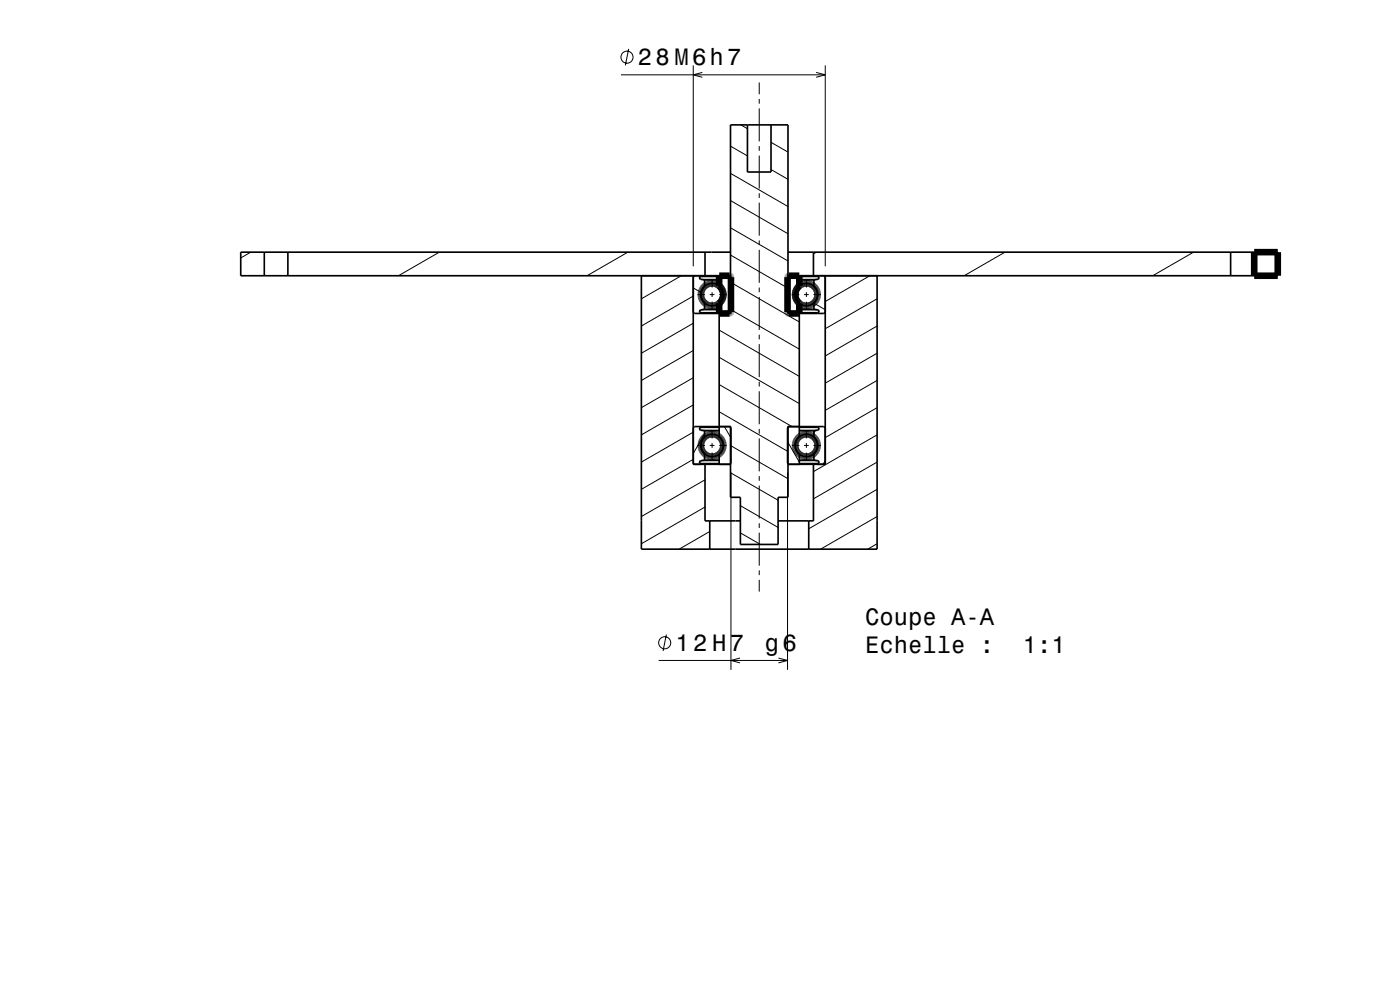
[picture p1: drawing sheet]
<svg xmlns="http://www.w3.org/2000/svg" width="297mm" height="210mm" viewBox="0 0 297 210" stroke-linecap="round" stroke-linejoin="round" font-family="sans-serif">
<defs><g id="words">
<g font-size="5">
<text x="135.3" y="13.9">28 M6h7</text>
<text x="183.6" y="132.5">Coupe A-A</text>
<text x="143.3" y="138.1">12 H7</text>
<text x="162.3" y="138.1">g6</text>
<text x="183.6" y="138.5">Echelle :</text>
<text x="217" y="138.5">1:1</text>
</g>
</g></defs>
<g fill="none" stroke="#000" stroke-width=".21">
<path d="M131.7 15.9h43.4M133.4 10.4l-.7 3.5M147.1 13.9v42.6M149 15.4l-1.9 .5 1.9 .5M161.1 17.5v2.5M173.1 15.4l2 .5-2 .5M175.1 13.9v42.6M155 31l3.6 2.1M155 36.8l12.2 7M157.2 26.5l1.4 .8M161.1 21v1M161.1 23v7"/>
<path d="M161.1 31v1M161.1 33v7M163.6 30.2l3.6 2.1M163.6 36l3.6 2M53.2 53.5l-2.1 1.2M93.2 53.5l-8.7 5M133.2 53.5l-8.7 5M144.5 58.5l-8.4 4.9M148.7 59.2h3.9M151.1 59.4v1.6M155 54.1l12.2 7M155 42.5l12.2 7.1"/>
<path d="M155 48.3l12.2 7.1M155 59.9l14.6 8.4M161.1 41v1M161.1 43v7M161.1 51v1M161.1 53v7M169.6 59.2h3.9M171.1 59.4v1.6M173.2 53.5l-.6 .4M184.5 58.5l-9.4 5.5M213.2 53.5l-8.7 5M253.2 53.5l-8.7 5"/>
<path d="M147.1 61.1l1.6 .9M147.1 74.4l-11 6.3M147.1 68.6l-11 6.3M147.1 62.8l-11 6.4M148 62.5h1.6M148.7 65.7h3.9M150.6 62.5h1M151.1 62v1M151.1 64v1.6M152.6 70l17 9.8M152.6 75.8l17 9.8M152.6 62.5h1.6"/>
<path d="M155 65.6l14.6 8.5M161.1 61v1M161.1 63v7M161.1 71v1M161.1 73v7M168 62.5h1.6M169.6 65.7h3.9M170.6 62.5h1M171.1 62v1M171.1 64v1.6M172.6 62.5h1.6M172.7 64.3l2.4 1.4"/>
<path d="M186.1 74.9l-11 6.4M186.1 69.2l-11 6.3M186.1 63.4l-11 6.3M147.1 97.4l-11 6.4M147.1 91.7l-11 6.3M147.1 85.9l-11 6.3M147.1 80.1l-11 6.4M148 94.5h1.6M148.7 97.7h3.9M148.7 91.2h3.9M149.5 92l-2.4 4.2M150.6 94.5h1"/>
<path d="M151.1 91.4v1.6M151.1 94v1M151.1 96v1.6M152.6 81.6l15.4 8.9M152.6 87.3l14.6 8.5M152.6 94.5h1.6M153.7 90.5l1.4 2.4M155 94.5l12.2 7M161.1 81v1M161.1 83v7M161.1 91v1M161.1 93v7"/>
<path d="M167.1 93.7l2.5 4.3M168 94.5h1.6M169.6 97.7h3.9M169.6 91.2h3.9M170.6 94.5h1M171.1 91.4v1.6M171.1 94v1M171.1 96v1.6M172.6 94.5h1.6M173 91.3l-.3 .6M173.5 90.5h-.1M175.1 97.7l-.5 .8"/>
<path d="M186.1 98l-13.5 7.8M186.1 92.2l-13.5 7.8M186.1 86.5l-11 6.3M186.1 80.7l-11 6.4M149.6 107.5l-13.5 7.8M149.6 101.8l-13.5 7.8M150.6 112.7l-6.5 3.8M155 100.3l10.1 5.8M155.1 100.2v41.9M157.1 107.3l8 4.6M157.1 113l4.2 2.5M161.1 101v1"/>
<path d="M161.1 103v7M161.1 111v1M161.1 113v7M167.1 100.2v41.9M186.1 115.3l-2 1.2M186.1 109.6l-12 6.9M186.1 103.8l-14.5 8.4M141.4 134.6l-.7 3.5M157 139.6l-1.9 .5 1.9 .5M161.1 121v1M161.1 123v2.5M165.1 139.6l2 .5-2 .5"/>
<path d="M139.7 140.1h27.4"/>
<circle cx="133" cy="12.1" r="1.28"/>
<circle cx="141" cy="136.3" r="1.28"/>
</g>
<g fill="none" stroke="#000" stroke-width="1.4" stroke-linecap="butt">
<path d="M154.8 58.5l.3 .2M154.8 58.5h-2.2v2.1l.4 .5M154.9 58.5l.1 .2M155.1 58.7v.1M155.1 58.7v7.5M167.2 58.5l-.1 .2v7.5M167.2 58.5l-.1 .2M167.3 58.5h2.3l-.1 2.2M167.4 58.5h-.2M266.1 53.5h5v5h-5zM152.6 64.3v2.2h2.3M152.8 60.8a2.38 2.38 0 0 0-3.4-.1 2.38 2.38 0 0 0-.1 3.4 2.38 2.38 0 0 0 3.3 .2"/>
<path d="M152.8 64.2l-.2 .1M152.8 64.1l-.2 .2M153 63.9l-.2 .2M153 61.1l.1 .1M153 61.1l.2 .3M153.1 63.7l-.1 .2M153.2 61.4l.2 .8M153.2 63.6l-.1 .1M153.2 61.4v.1M153.3 61.6l.1 .6M153.4 63l-.3 .7M153.4 63l-.2 .5"/>
<path d="M153.4 62.2v.4M153.4 62.8v.2M153.4 62.5v.3M153.4 62.6v.2M155 66.4l-.1 .1M155 66.4h-.1M155 66.3v.1M155.1 66.2v.1M155.1 66.2l-.1 .1M167.1 66.2v.1M167.1 66.3l.1 .2M167.1 66.3v.1"/>
<path d="M167.1 66.4h.1M167.2 66.4l.1 .1M168.7 62.5v.3M168.7 62.6v.2M168.7 62.8v.2M168.7 62.2v.4M168.7 63l.2 .5M168.7 63l.3 .7M168.8 61.8l-.1 .4M169 61.4l-.3 .8M169 63.6v.1M169 61.4l-.2 .4"/>
<path d="M169 63.7l.1 .2M169 61.3v.1M169.1 63.9l.2 .2M169.1 61.1l-.1 .2M169.3 60.9l-.2 .2M169.3 64.1l.3 .2v2.2h-2.4M169.4 60.7a2.38 2.38 0 0 1 3.4 .2 2.38 2.38 0 0 1-.1 3.4 2.38 2.38 0 0 1-3.4-.2M169.4 60.7l-.1 .2M169.5 60.7l-.2 .2"/>
<circle cx="151.1" cy="94.5" r="2.38"/>
<circle cx="171.1" cy="94.5" r="2.38"/>
</g>
<g fill="none" stroke="#000" stroke-width=".35">
<path d="M158.6 26.5v10h5v-10M56.1 53.5v5M61.1 53.5v5M136.1 58.5v58h50v-58M147.1 58.5v40h7.9M147.4 58.5l-.3 .3M148.7 58.6l-.3 .3 .1 .3 1 .2M148.7 58.5v.1M148.7 58.6h3.9M149.5 59.4v1.3a2.38 2.38 0 0 0 0 3.6v1.3M149.5 59.4h3.1M149.6 53.5v5"/>
<path d="M152.6 58.5v2.1a2.38 2.38 0 0 1 0 3.7v28.3a2.38 2.38 0 0 1 0 3.7v2.2M154.8 58.5l.3 .3v7.4l-.3 .3M155 53.5h-103.9v5h103.9M167.2 53.5h103.9v5h-103.9M167.4 58.5l-.3 .3v7.4l.3 .3M169.6 59.4h3.1M169.6 58.5v2.1a2.38 2.38 0 0 0 0 3.7v28.3a2.38 2.38 0 0 0 0 3.7v2.2M169.6 58.6h3.8M172.6 53.5v5M172.7 59.4v1.3a2.38 2.38 0 0 1 0 3.6v1.3M173.4 58.6l.3 .3v.2l-1 .3M173.4 58.5v.1"/>
<path d="M174.8 58.5l.3 .3M175.1 58.5v40h-7.9M261.1 53.5v5M266.1 53.5v5M147.1 66.2l.3 .3h7.6v-40h12.2v40h7.6l.3-.3M148.7 66.3v.2M148.7 66.3h3.9M149.5 65.6l-1 .3-.1 .2 .3 .2M149.5 65.6h3.1M152.5 64.4h.1M152.6 60.6h-.1M169.6 65.6h3.1"/>
<path d="M169.6 66.3h3.8M169.6 60.6h.1M169.6 64.4h.1M172.7 65.6l.9 .2 .1 .2-.3 .3M173.4 66.3v.2M147.1 90.8l.3-.3h7.6v15h2.1v10h8v-10h2.1v-15h7.6l.3 .3M147.1 98.2l.3 .3M148.7 90.6l-.3 .3 .1 .3 1 .2M148.7 90.5v.1M148.7 98.3v.2M148.7 98.3h3.9M148.7 90.6h3.9"/>
<path d="M149.5 97.6l-1 .3-.1 .2 .3 .2M149.5 91.4v1.3a2.38 2.38 0 0 0 0 3.6v1.3M149.5 97.6h3.1M149.5 91.4h3.1M149.6 98.5v12h7.5M152.5 96.4h.1M152.6 92.6h-.1M154.8 90.5l.3 .3v7.4l-.3 .3M167.4 90.5l-.3 .3v7.4l.3 .3M169.6 97.6h3.1M169.6 91.4h3.1M169.6 98.3h3.8"/>
<path d="M169.6 90.6h3.8M169.6 92.6h.1M169.6 96.4h.1M172.6 98.5v12h-7.5M172.7 97.6l.9 .2 .1 .2-.3 .3M172.7 91.4v1.3a2.38 2.38 0 0 1 0 3.6v1.3M173.4 90.6l.3 .3v.2l-1 .3M173.4 90.5v.1M173.4 98.3v.2M175.1 98.2l-.3 .3M150.6 110.5v6M171.6 110.5v6"/>
<circle cx="151.1" cy="62.5" r="2.38"/>
<circle cx="171.1" cy="62.5" r="2.38"/>
<circle cx="151.1" cy="94.5" r="2.38"/>
<circle cx="171.1" cy="94.5" r="2.38"/>
</g>
<use href="#words"/>
</svg>
